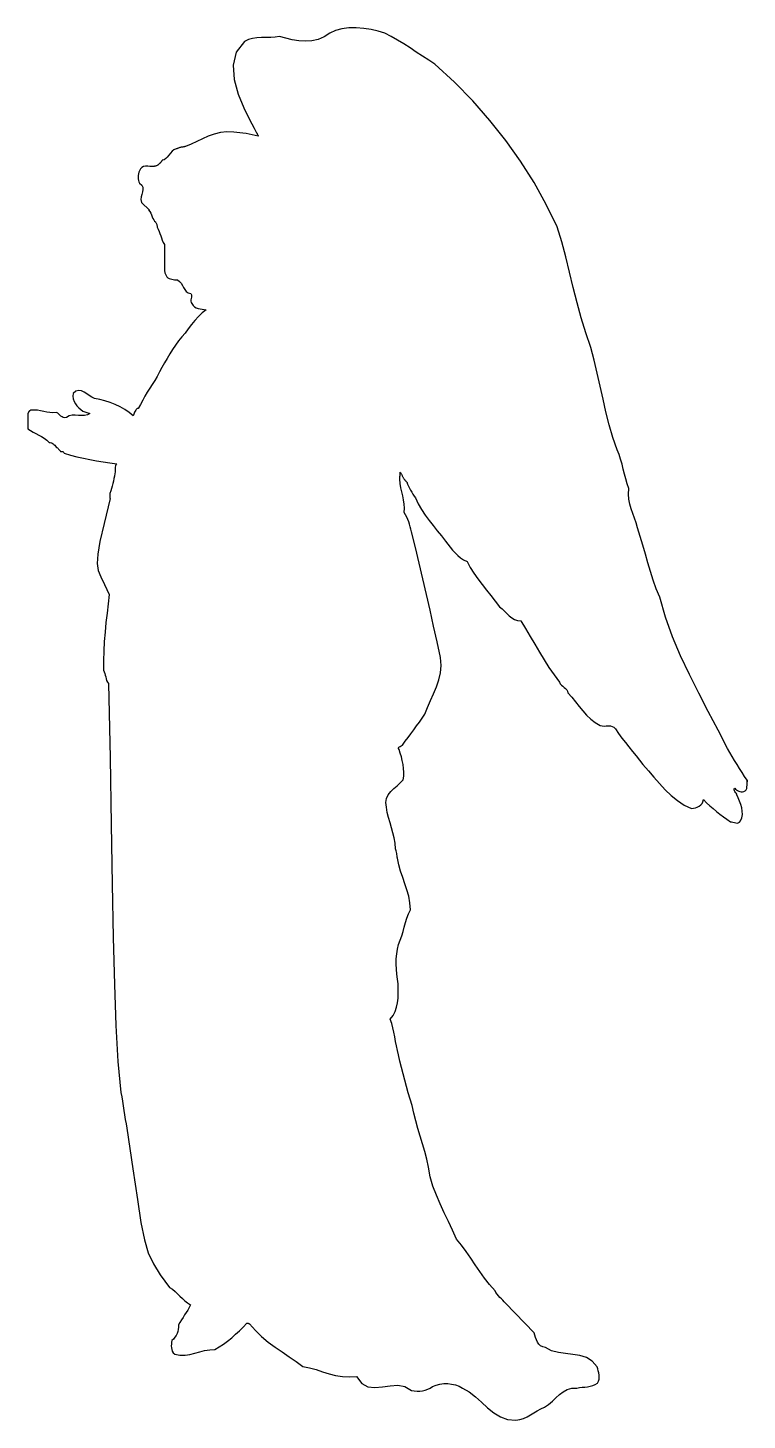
# Model space of a CAD drawing. Extents: x 415 to 1002, y 140 to 1277.
import ezdxf

# ---------------------------------------------------------------- set-up
doc = ezdxf.new("R2010")
doc.units = 0
doc.header["$MEASUREMENT"] = 0
doc.layers.add('Poly', color=3, linetype='CONTINUOUS')

msp = doc.modelspace()

# ---------------------------------------------------------------- linework, layer by layer
at = {"layer": 'Poly', "color": 0, "true_color": 0x000000}
msp.add_lwpolyline([(1002.458, 662.3622), (1000.382908, 665.566764), (998.303703, 668.775278), (996.232865, 671.991971), (994.182875, 675.221075), (992.166213, 678.466819), (990.195359, 681.733434), (988.282795, 685.025151), (986.441, 688.3462), (978.646996, 703.438784), (970.736156, 718.475434), (962.892113, 733.533249), (955.2985, 748.689325), (948.138949, 764.020761), (941.597094, 779.604653), (935.856566, 795.5181), (931.101, 811.8382), (928.240533, 818.72244), (925.734641, 825.738247), (923.487334, 832.850124), (921.402625, 840.022575), (919.384525, 847.220104), (917.337047, 854.407216), (915.164201, 861.548413), (912.77, 868.6082), (911.73532, 872.545413), (910.4605, 876.389028), (909.089492, 880.195261), (907.76625, 884.020325), (906.634727, 887.920436), (905.838875, 891.951809), (905.522648, 896.170659), (905.83, 900.6332), (904.482939, 904.549475), (903.327891, 908.536591), (902.289678, 912.565354), (901.293125, 916.606575), (900.263057, 920.631061), (899.124297, 924.609622), (897.80167, 928.513065), (896.22, 932.3122), (892.762164, 942.438448), (889.777625, 952.762684), (887.139211, 963.232772), (884.71975, 973.796575), (882.39207, 984.401956), (880.029, 994.996778), (877.503367, 1005.528905), (874.688, 1015.9462), (870.561387, 1027.94754), (866.902094, 1040.155669), (863.576691, 1052.510001), (860.45175, 1064.94995), (857.39384, 1077.41493), (854.269531, 1089.844356), (850.945395, 1102.177641), (847.288, 1114.3542), (838.399715, 1132.649231), (828.435344, 1150.5417), (817.419988, 1167.996169), (805.37875, 1184.9772), (792.33673, 1201.449356), (778.319031, 1217.3772), (763.350754, 1232.725294), (747.457, 1247.4582), (742.340566, 1250.609938), (737.255281, 1253.884606), (732.182418, 1257.221759), (727.10325, 1260.56095), (721.999051, 1263.841735), (716.851094, 1267.003669), (711.640652, 1269.986305), (706.349, 1272.7292), (701.144791, 1274.378848), (695.413016, 1275.682325), (689.360076, 1276.577052), (683.192375, 1277.00045), (677.116314, 1276.889942), (671.338297, 1276.18295), (666.064725, 1274.816895), (661.502, 1272.7292), (656.911236, 1269.540579), (652.001828, 1267.478481), (646.854975, 1266.384305), (641.551875, 1266.09945), (636.173729, 1266.465313), (630.801734, 1267.323294), (625.517092, 1268.51479), (620.401, 1269.8812), (616.892238, 1269.311374), (613.223094, 1269.091903), (609.466527, 1269.055925), (605.6955, 1269.036575), (601.982973, 1268.866991), (598.401906, 1268.380309), (595.025262, 1267.409667), (591.926, 1265.7882), (584.981869, 1257.161813), (582.501141, 1246.541669), (583.419436, 1234.82704), (586.672375, 1222.9172), (591.19558, 1211.711423), (595.924672, 1202.108981), (599.795271, 1195.009149), (601.743, 1191.3112), (601.812439, 1191.146673), (601.922391, 1190.913919), (602.067053, 1190.62168), (602.240625, 1190.2787), (602.437307, 1189.89372), (602.651297, 1189.475481), (602.876795, 1189.032727), (603.108, 1188.5742), (600.63198, 1189.187413), (598.137844, 1189.729716), (595.632973, 1190.205854), (593.12475, 1190.620575), (590.620559, 1190.978624), (588.127781, 1191.284747), (585.653801, 1191.54369), (583.206, 1191.7602), (577.486639, 1192.146247), (572.151359, 1191.579325), (567.116619, 1190.274216), (562.298875, 1188.4457), (557.614584, 1186.308559), (552.980203, 1184.077575), (548.312189, 1181.967528), (543.527, 1180.1932), (543.52584, 1180.194446), (543.522781, 1180.197731), (543.518457, 1180.202376), (543.5135, 1180.2077), (543.508543, 1180.213024), (543.504219, 1180.217669), (543.50116, 1180.220954), (543.5, 1180.2222), (543.150848, 1180.069639), (542.787281, 1179.934341), (542.409137, 1179.817253), (542.01625, 1179.719325), (541.608457, 1179.641507), (541.185594, 1179.584747), (540.747496, 1179.549995), (540.294, 1179.5382), (540.252736, 1179.539411), (540.212703, 1179.542638), (540.173537, 1179.54727), (540.134875, 1179.5527), (540.096354, 1179.558317), (540.057609, 1179.563513), (540.018279, 1179.567677), (539.978, 1179.5702), (539.562309, 1179.354626), (539.090906, 1179.168606), (538.580926, 1179.001196), (538.0495, 1178.84145), (537.513762, 1178.678423), (536.990844, 1178.501169), (536.497879, 1178.298743), (536.052, 1178.0602), (534.243832, 1177.333753), (532.685531, 1176.139247), (531.306152, 1174.650061), (530.03475, 1173.039575), (528.800379, 1171.481167), (527.532094, 1170.148216), (526.158949, 1169.2141), (524.61, 1168.8522), (524.463201, 1168.621321), (524.314047, 1168.392856), (524.161775, 1168.167813), (524.005625, 1167.9472), (523.844834, 1167.732024), (523.678641, 1167.523294), (523.506283, 1167.322016), (523.327, 1167.1292), (523.132961, 1166.849915), (522.924437, 1166.584481), (522.702695, 1166.332032), (522.469, 1166.0917), (522.224617, 1165.862618), (521.970812, 1165.643919), (521.708852, 1165.434735), (521.44, 1165.2342), (521.119518, 1164.948122), (520.778516, 1164.701513), (520.418412, 1164.491559), (520.040625, 1164.31545), (519.646572, 1164.170372), (519.237672, 1164.053513), (518.815342, 1163.962059), (518.381, 1163.8932), (518.336039, 1163.885936), (518.291125, 1163.879716), (518.246211, 1163.874268), (518.20125, 1163.869325), (518.156195, 1163.864616), (518.111, 1163.859872), (518.065617, 1163.854823), (518.02, 1163.8492), (516.329646, 1163.799563), (514.568359, 1163.875481), (512.798049, 1163.954071), (511.080625, 1163.91245), (509.477998, 1163.627735), (508.052078, 1162.977044), (506.864775, 1161.837493), (505.978, 1160.0862), (505.510094, 1159.00119), (505.175875, 1157.778497), (504.975344, 1156.463999), (504.9085, 1155.103575), (504.975344, 1153.743104), (505.175875, 1152.428466), (505.510094, 1151.205538), (505.978, 1150.1202), (507.85023, 1148.564987), (508.708906, 1146.848747), (508.825129, 1144.994577), (508.47, 1143.025575), (507.914621, 1140.964839), (507.430094, 1138.835466), (507.28752, 1136.660554), (507.758, 1134.4632), (514.166, 1128.0572), (514.084676, 1128.103036), (514.005344, 1128.1522), (513.927465, 1128.203802), (513.8505, 1128.25695), (513.77391, 1128.310755), (513.697156, 1128.364325), (513.619699, 1128.41677), (513.541, 1128.4672), (514.448547, 1127.091038), (515.217062, 1125.624278), (515.886484, 1124.129886), (516.49675, 1122.670825), (517.087797, 1121.310061), (517.699562, 1120.110559), (518.371984, 1119.135284), (519.145, 1118.4472), (519.082, 1118.4042), (519.40176, 1117.933202), (519.679016, 1117.437278), (519.914482, 1116.919534), (520.108875, 1116.383075), (520.262908, 1115.831007), (520.377297, 1115.266434), (520.452756, 1114.692464), (520.49, 1114.1122), (521.342361, 1112.486895), (522.081203, 1110.771075), (522.747787, 1108.992255), (523.383375, 1107.17795), (524.029229, 1105.355677), (524.726609, 1103.55295), (525.516779, 1101.797286), (526.441, 1100.1162), (526.517092, 1093.360413), (526.496047, 1088.093341), (526.45051, 1084.062292), (526.453125, 1081.014575), (526.576537, 1078.697499), (526.893391, 1076.858372), (527.47633, 1075.244503), (528.398, 1073.6032), (529.299045, 1072.883493), (530.262422, 1072.315919), (531.283994, 1071.885923), (532.359625, 1071.57895), (533.485178, 1071.380446), (534.656516, 1071.275856), (535.869502, 1071.250626), (537.12, 1071.2902), (538.842232, 1069.931952), (540.117922, 1068.333903), (541.118057, 1066.606596), (542.013625, 1064.860575), (542.975615, 1063.206382), (544.175016, 1061.754559), (545.782814, 1060.615651), (547.97, 1059.9002), (548.426119, 1059.037651), (548.537766, 1058.070747), (548.427998, 1057.028725), (548.219875, 1055.940825), (548.036455, 1054.836284), (548.000797, 1053.744341), (548.235959, 1052.694233), (548.865, 1051.7152), (549.851584, 1050.245311), (551.048672, 1049.134216), (552.416643, 1048.323518), (553.915875, 1047.754825), (555.506748, 1047.369741), (557.149641, 1047.109872), (558.804932, 1046.916823), (560.433, 1046.7322), (557.212381, 1044.121382), (554.199172, 1041.158028), (551.349346, 1037.940167), (548.618875, 1034.565825), (545.963732, 1031.13303), (543.339891, 1027.739809), (540.703322, 1024.48419), (538.01, 1021.4642), (535.523486, 1017.896095), (533.132703, 1014.276169), (530.833537, 1010.618884), (528.621875, 1006.9387), (526.493604, 1003.250079), (524.444609, 999.567481), (522.470779, 995.905368), (520.568, 992.2782), (518.466437, 989.05122), (516.4125, 985.810294), (514.405812, 982.557321), (512.446, 979.2942), (510.532688, 976.022829), (508.6655, 972.745106), (506.844062, 969.46293), (505.068, 966.1782), (504.925564, 966.168786), (504.784453, 966.146763), (504.645334, 966.112458), (504.508875, 966.0662), (504.375744, 966.008317), (504.246609, 965.939138), (504.122139, 965.858989), (504.003, 965.7682), (503.459746, 965.237864), (502.961469, 964.5977), (502.50552, 963.874473), (502.08925, 963.09495), (501.710012, 962.285895), (501.365156, 961.474075), (501.052035, 960.686255), (500.768, 959.9492), (497.612076, 962.83796), (494.101109, 965.353466), (490.301932, 967.526057), (486.281375, 969.386075), (482.106271, 970.963858), (477.843453, 972.289747), (473.559752, 973.394081), (469.322, 974.3072), (467.193021, 975.307977), (465.070359, 976.673606), (462.943549, 978.151782), (460.802125, 979.4902), (458.635623, 980.436555), (456.433578, 980.738544), (454.185525, 980.14386), (451.881, 978.4002), (451.676736, 976.072321), (451.952578, 973.892544), (452.637475, 971.858782), (453.660375, 969.96895), (454.950229, 968.220962), (456.435984, 966.612731), (458.046592, 965.142173), (459.711, 963.8072), (465.584, 962.0302), (463.510121, 960.796997), (461.204469, 960.277137), (458.73602, 960.232872), (456.17375, 960.42645), (453.586637, 960.620122), (451.043656, 960.576138), (448.613785, 960.056747), (446.366, 958.8242), (444.962572, 958.577118), (443.784578, 958.713919), (442.773576, 959.151048), (441.871125, 959.80495), (441.018783, 960.592071), (440.158109, 961.428856), (439.230662, 962.231751), (438.178, 962.9172), (435.407193, 962.621632), (432.794859, 962.720153), (430.282627, 963.089729), (427.812125, 963.607325), (425.324982, 964.149905), (422.762828, 964.594434), (420.067291, 964.817878), (417.18, 964.6972), (417.199809, 964.722667), (417.218281, 964.748684), (417.235863, 964.775054), (417.253, 964.801575), (417.270137, 964.82805), (417.287719, 964.854278), (417.306191, 964.880061), (417.326, 964.9052), (417.217246, 964.813661), (417.108469, 964.722075), (416.999645, 964.630489), (416.89075, 964.53895), (416.781762, 964.447505), (416.672656, 964.3562), (416.56341, 964.265083), (416.454, 964.1742), (416.396428, 964.121634), (416.304859, 964.033231), (416.186268, 963.917313), (416.047625, 963.7822), (415.895904, 963.636212), (415.738078, 963.487669), (415.581119, 963.344891), (415.432, 963.2162), (415.420656, 963.189345), (415.39075, 963.118544), (415.348469, 963.018446), (415.3, 962.9037), (415.251531, 962.788954), (415.20925, 962.688856), (415.179344, 962.618055), (415.168, 962.5912), (415.136947, 962.528411), (415.104641, 962.464638), (415.071232, 962.40002), (415.036875, 962.3347), (415.001721, 962.268817), (414.965922, 962.202513), (414.929631, 962.135927), (414.893, 962.0692), (414.890854, 962.044507), (414.887641, 962.020528), (414.883701, 961.997042), (414.879375, 961.973825), (414.875002, 961.950655), (414.870922, 961.927309), (414.867475, 961.903565), (414.865, 961.8792), (414.865, 949.5742), (416.987006, 948.091839), (419.192297, 946.793122), (421.447533, 945.5946), (423.719375, 944.412825), (425.974482, 943.164346), (428.179516, 941.765716), (430.301135, 940.133483), (432.306, 938.1842), (433.224664, 938.279677), (434.06725, 938.139888), (434.841398, 937.80388), (435.55475, 937.3107), (436.214945, 936.699395), (436.829625, 936.009013), (437.40643, 935.278598), (437.953, 934.5472), (438.297449, 934.321546), (438.632594, 934.081278), (438.957379, 933.82669), (439.27075, 933.558075), (439.571652, 933.275725), (439.859031, 932.979934), (440.131832, 932.670995), (440.389, 932.3492), (440.5621, 932.195323), (440.732047, 932.037684), (440.899064, 931.875522), (441.063375, 931.708075), (441.225201, 931.534581), (441.384766, 931.354278), (441.542291, 931.166405), (441.698, 930.9702), (441.713865, 930.950524), (441.729297, 930.930544), (441.744424, 930.910329), (441.759375, 930.88995), (441.774279, 930.869477), (441.789266, 930.848981), (441.804463, 930.828532), (441.82, 930.8082), (442.240973, 930.93621), (442.648469, 931.006153), (443.03848, 931.004776), (443.407, 930.918825), (443.75002, 930.735046), (444.063531, 930.440184), (444.343527, 930.020987), (444.586, 929.4642), (449.743002, 927.958425), (454.943703, 926.625559), (460.198521, 925.438546), (465.517875, 924.370325), (470.912182, 923.393839), (476.391859, 922.482028), (481.967326, 921.607835), (487.649, 920.7442), (486.857039, 920.050327), (486.419688, 919.198028), (486.240992, 918.229034), (486.225, 917.185075), (486.275758, 916.107882), (486.297313, 915.039184), (486.193711, 914.020714), (485.869, 913.0942), (485.580031, 910.929016), (485.227875, 908.807169), (484.812906, 906.724837), (484.3355, 904.6782), (483.796031, 902.663438), (483.194875, 900.676731), (482.532406, 898.714259), (481.809, 896.7722), (481.817492, 896.590665), (481.822563, 896.409106), (481.823977, 896.227595), (481.8215, 896.0462), (481.814898, 895.864993), (481.803937, 895.684044), (481.788383, 895.503423), (481.768, 895.3232), (481.834916, 894.96685), (481.889141, 894.613278), (481.930264, 894.261323), (481.957875, 893.909825), (481.971564, 893.557624), (481.970922, 893.203559), (481.955537, 892.846471), (481.925, 892.4852), (482.135, 892.4482), (477.082223, 872.159727), (473.721656, 857.443356), (471.913074, 847.013282), (471.51625, 839.5837), (472.390957, 833.868805), (474.396969, 828.582794), (477.394059, 822.43986), (481.242, 814.1542), (480.408064, 806.530196), (479.543016, 798.874856), (478.69899, 791.190313), (477.928125, 783.4787), (477.282557, 775.742149), (476.814422, 767.982794), (476.575857, 760.202766), (476.619, 752.4042), (477.297346, 751.091071), (477.782016, 749.704794), (478.145959, 748.272532), (478.462125, 746.82145), (478.803463, 745.378712), (479.242922, 743.971481), (479.853451, 742.626923), (480.708, 741.3722), (482.034406, 680.826358), (483.018625, 626.318403), (483.823406, 577.514315), (484.6115, 534.080075), (485.545656, 495.681663), (486.788625, 461.985059), (488.503156, 432.656245), (490.852, 407.3612), (491.635328, 403.785471), (492.281125, 400.147622), (492.835234, 396.468405), (493.3435, 392.768575), (493.851766, 389.068886), (494.405875, 385.390091), (495.051672, 381.752944), (495.835, 378.1782), (500.688047, 345.039981), (504.317563, 319.857013), (507.264859, 301.062825), (510.07125, 287.09095), (513.278047, 276.374919), (517.426563, 267.348263), (523.058109, 258.444512), (530.714, 248.0972), (533.009564, 246.617255), (535.132078, 244.899513), (537.142021, 243.023239), (539.099875, 241.0677), (541.066119, 239.112161), (543.101234, 237.235888), (545.265701, 235.518145), (547.62, 234.0382), (546.652498, 231.824171), (545.518109, 229.701466), (544.266885, 227.645159), (542.948875, 225.630325), (541.614131, 223.632038), (540.312703, 221.625372), (539.094643, 219.585401), (538.01, 217.4872), (537.984379, 215.594741), (537.773344, 213.785216), (537.374762, 212.058776), (536.7865, 210.415575), (536.006426, 208.855764), (535.032406, 207.379497), (533.862309, 205.986925), (532.494, 204.6782), (532.293809, 203.291772), (532.129219, 201.828153), (532.052332, 200.326964), (532.11525, 198.827825), (532.370074, 197.370358), (532.868906, 195.994184), (533.663848, 194.738925), (534.807, 193.6442), (539.112305, 192.812149), (543.254813, 192.826731), (547.288664, 193.450173), (551.268, 194.4447), (555.246961, 195.57254), (559.279687, 196.595919), (563.42032, 197.277063), (567.723, 197.3782), (571.234195, 199.493973), (574.687312, 201.820262), (578.073773, 204.334145), (581.385, 207.0127), (584.612414, 209.833005), (587.747437, 212.772138), (590.781492, 215.807177), (593.706, 218.9152), (594.082246, 218.906686), (594.417031, 218.881216), (594.718676, 218.838893), (594.9955, 218.779825), (595.255824, 218.704116), (595.507969, 218.611872), (595.760254, 218.503198), (596.021, 218.3782), (600.762531, 212.894805), (605.860688, 207.976794), (611.238313, 203.505173), (616.81825, 199.36095), (622.523344, 195.425134), (628.276437, 191.578731), (634.000375, 187.702751), (639.618, 183.6782), (645.025316, 182.502093), (650.338531, 180.973403), (655.613918, 179.290331), (660.90775, 177.651075), (666.276301, 176.253835), (671.775844, 175.296809), (677.462652, 174.978198), (683.393, 175.4962), (687.633545, 169.699382), (692.727109, 166.930653), (698.442213, 166.297479), (704.547375, 166.907325), (710.811115, 167.867655), (717.001953, 168.285934), (722.888408, 167.269628), (728.239, 163.9262), (730.520541, 163.603639), (732.810203, 163.450216), (735.08292, 163.48469), (737.313625, 163.725825), (739.477252, 164.192382), (741.548734, 164.903122), (743.503006, 165.876807), (745.315, 167.1322), (748.285252, 168.332548), (751.408703, 169.137294), (754.623021, 169.550493), (757.865875, 169.5762), (761.074932, 169.21847), (764.187859, 168.481356), (767.142326, 167.368915), (769.876, 165.8852), (775.420133, 162.863755), (780.56625, 158.8952), (785.49993, 154.417583), (790.40675, 149.86895), (795.472289, 145.687348), (800.882125, 142.310825), (806.821836, 140.177427), (813.477, 139.7252), (816.704275, 140.205616), (819.746078, 141.165716), (822.650373, 142.484526), (825.465125, 144.041075), (828.238299, 145.714389), (831.017859, 147.383497), (833.851771, 148.927425), (836.788, 150.2252), (840.203061, 152.488718), (843.330672, 155.123591), (846.300104, 157.900425), (849.240625, 160.589825), (852.281506, 162.962397), (855.552016, 164.788747), (859.181424, 165.839479), (863.299, 165.8852), (865.411715, 166.273208), (867.591344, 166.550637), (869.804488, 166.790473), (872.01775, 167.0657), (874.19773, 167.449302), (876.311031, 168.014263), (878.324254, 168.833567), (880.204, 169.9802), (881.013734, 171.509298), (881.475187, 173.138169), (881.640484, 174.833555), (881.56175, 176.5622), (881.291109, 178.290845), (880.880687, 179.986231), (880.382609, 181.615102), (879.849, 183.1442), (875.941834, 187.897938), (871.181672, 190.877106), (865.800018, 192.575884), (860.028375, 193.48845), (854.098248, 194.108985), (848.241141, 194.931669), (842.688557, 196.45068), (837.672, 199.1602), (835.444488, 199.621333), (833.654531, 200.547325), (832.239621, 201.852817), (831.13725, 203.45245), (830.28491, 205.260864), (829.620094, 207.1927), (829.080293, 209.162598), (828.603, 211.0852), (805.111, 235.2832), (804.08742, 236.470522), (802.925922, 237.643466), (801.689119, 238.820745), (800.439625, 240.021075), (799.240053, 241.263171), (798.153016, 242.565747), (797.241127, 243.947518), (796.567, 245.4272), (792.053094, 250.49502), (787.914562, 255.771013), (784.042937, 261.180223), (780.32975, 266.6477), (776.666531, 272.098489), (772.944813, 277.457638), (769.056125, 282.650192), (764.892, 287.6012), (761.835008, 294.868839), (758.508437, 302.034372), (755.077148, 309.162475), (751.706, 316.317825), (748.559852, 323.565096), (745.803562, 330.968966), (743.601992, 338.594108), (742.12, 346.5052), (740.750584, 352.960071), (739.107922, 359.277481), (737.285893, 365.503251), (735.378375, 371.6832), (733.479248, 377.863149), (731.682391, 384.088919), (730.081682, 390.406329), (728.771, 396.8612), (727.187455, 401.96453), (725.645641, 407.117466), (724.153912, 412.303425), (722.720625, 417.505825), (721.354135, 422.708085), (720.062797, 427.893622), (718.854967, 433.045854), (717.739, 438.1482), (716.776687, 441.730286), (715.98125, 445.385263), (715.285937, 449.086083), (714.624, 452.8057), (713.928687, 456.517067), (713.13325, 460.193138), (712.170937, 463.806864), (710.975, 467.3312), (713.250145, 470.328647), (714.928969, 473.561841), (716.099059, 476.999432), (716.848, 480.610075), (717.263379, 484.362421), (717.432781, 488.225122), (717.443793, 492.166831), (717.384, 496.1562), (716.719994, 499.957136), (716.212516, 503.965997), (715.884498, 508.107866), (715.758875, 512.307825), (715.85858, 516.490956), (716.206547, 520.582341), (716.825709, 524.507061), (717.739, 528.1902), (719.093445, 531.69846), (720.266437, 535.266778), (721.326836, 538.872339), (722.3435, 542.492325), (723.385289, 546.103921), (724.521062, 549.684309), (725.81968, 553.210675), (727.35, 556.6602), (726.986355, 562.260468), (726.009469, 567.627028), (724.59041, 572.826643), (722.90025, 577.926075), (721.110059, 582.992085), (719.390906, 588.091434), (717.913863, 593.290886), (716.85, 598.6572), (716.670646, 599.665317), (716.520672, 600.681638), (716.379205, 601.697864), (716.225375, 602.7057), (716.038311, 603.696848), (715.797141, 604.663012), (715.480994, 605.595895), (715.069, 606.4872), (714.813824, 610.990473), (714.128969, 615.323075), (713.135441, 619.530802), (711.95425, 623.65945), (710.706402, 627.754817), (709.512906, 631.8627), (708.49477, 636.028895), (707.773, 640.2992), (707.208277, 644.10822), (707.761406, 647.454606), (709.198832, 650.425852), (711.287, 653.10945), (713.792355, 655.592891), (716.481344, 657.963669), (719.12041, 660.309274), (721.476, 662.7172), (721.892574, 665.817399), (721.975656, 668.960981), (721.775285, 672.125048), (721.3415, 675.2867), (720.72434, 678.42304), (719.973844, 681.511169), (719.140051, 684.528188), (718.273, 687.4512), (717.737582, 688.277503), (717.663156, 688.913622), (717.94334, 689.403374), (718.47175, 689.790575), (719.142004, 690.119042), (719.847719, 690.432591), (720.482512, 690.775038), (720.94, 691.1902), (723.165996, 694.224774), (725.431531, 697.313419), (727.726176, 700.443641), (730.0395, 703.60295), (732.361074, 706.778852), (734.680469, 709.958856), (736.987254, 713.13047), (739.271, 716.2812), (741.376383, 721.903749), (743.800375, 727.463778), (746.311742, 733.015487), (748.67925, 738.613075), (750.671664, 744.310741), (752.05775, 750.162684), (752.606273, 756.223104), (752.086, 762.5462), (749.170668, 775.4331), (746.282594, 788.328028), (743.398785, 801.222698), (740.49625, 814.108825), (737.551996, 826.978124), (734.543031, 839.822309), (731.446363, 852.633096), (728.239, 865.4022), (727.803795, 867.461706), (727.295734, 869.500434), (726.708525, 871.514202), (726.035875, 873.498825), (725.27149, 875.45012), (724.409078, 877.363903), (723.442346, 879.235991), (722.365, 881.0622), (722.540838, 884.597167), (722.332641, 888.021684), (721.840592, 891.375304), (721.164875, 894.697575), (720.405674, 898.02805), (719.663172, 901.406278), (719.037553, 904.871811), (718.629, 908.4642), (718.698457, 909.178903), (718.762781, 909.893513), (718.823027, 910.608028), (718.88025, 911.32245), (718.935504, 912.036778), (718.989844, 912.751013), (719.044324, 913.465153), (719.1, 914.1792), (719.332193, 913.713774), (719.567984, 913.249731), (719.805814, 912.787048), (720.044125, 912.3257), (720.281357, 911.865665), (720.515953, 911.406919), (720.746354, 910.949438), (720.971, 910.4932), (721.15282, 910.129718), (721.346875, 909.764091), (721.552555, 909.39905), (721.76925, 909.037325), (721.996352, 908.681647), (722.23325, 908.334747), (722.479336, 907.999354), (722.734, 907.6782), (722.919857, 907.465604), (723.117609, 907.259372), (723.32415, 907.05771), (723.536375, 906.858825), (723.751178, 906.660925), (723.965453, 906.462216), (724.176096, 906.260905), (724.38, 906.0552), (725.029039, 904.341675), (725.781812, 902.657247), (726.619805, 900.998764), (727.5245, 899.363075), (728.477383, 897.747026), (729.459938, 896.147466), (730.453648, 894.561241), (731.44, 892.9852), (733.81717, 888.157343), (736.506984, 883.525528), (739.45515, 879.052268), (742.607375, 874.700075), (745.909365, 870.43146), (749.306828, 866.208934), (752.745471, 861.995011), (756.171, 857.7522), (758.080994, 855.362132), (759.972203, 852.913716), (761.892592, 850.482011), (763.890125, 848.142075), (766.012768, 845.968968), (768.308484, 844.037747), (770.82524, 842.423471), (773.611, 841.2012), (776.233076, 836.282339), (779.232109, 831.513747), (782.518557, 826.862038), (786.002875, 822.293825), (789.595521, 817.775721), (793.206953, 813.274341), (796.747627, 808.756296), (800.128, 804.1882), (802.205584, 802.414118), (804.203984, 800.504356), (806.177424, 798.573641), (808.180125, 796.7367), (810.266311, 795.108259), (812.490203, 793.803044), (814.906025, 792.935782), (817.568, 792.6212), (821.395689, 786.253294), (825.167141, 779.84995), (828.926053, 773.442481), (832.716125, 767.0622), (836.581057, 760.740419), (840.564547, 754.50845), (844.710295, 748.397606), (849.062, 742.4392), (849.812525, 741.210237), (850.796641, 740.150247), (851.914279, 739.194577), (853.065375, 738.278575), (854.149861, 737.337589), (855.067672, 736.306966), (855.71874, 735.122054), (856.003, 733.7182), (859.214715, 730.149534), (862.247344, 726.449184), (865.205113, 722.719374), (868.19225, 719.062325), (871.31298, 715.580261), (874.671531, 712.375403), (878.372129, 709.549975), (882.519, 707.2062), (884.061178, 706.806686), (885.713922, 706.711591), (887.420924, 706.774956), (889.125875, 706.850825), (890.772467, 706.793241), (892.304391, 706.456247), (893.665338, 705.693886), (894.799, 704.3602), (897.36751, 700.594932), (900.103141, 696.896684), (902.955795, 693.248663), (905.875375, 689.634075), (908.811783, 686.036128), (911.714922, 682.438028), (914.534693, 678.822983), (917.221, 675.1742), (921.823729, 670.112417), (926.351141, 664.906622), (930.895076, 659.713272), (935.547375, 654.688825), (940.399877, 649.989737), (945.544422, 645.772466), (951.07285, 642.193468), (957.077, 639.4092), (958.599361, 639.612854), (960.180141, 639.972872), (961.744256, 640.51221), (963.216625, 641.253825), (964.522166, 642.220675), (965.585797, 643.435716), (966.332436, 644.921905), (966.687, 646.7022), (969.313883, 644.105636), (971.98675, 641.637684), (974.70143, 639.27771), (977.45375, 637.005075), (980.239539, 634.799143), (983.054625, 632.639278), (985.894836, 630.504843), (988.756, 628.3752), (989.79307, 628.362663), (990.884563, 628.139341), (992.001273, 627.828292), (993.114, 627.552575), (994.193539, 627.435249), (995.210688, 627.599372), (996.136242, 628.168003), (996.941, 629.2642), (998.05217, 631.853288), (998.523109, 634.525403), (998.464338, 637.247323), (997.986375, 639.985825), (997.19974, 642.707686), (996.214953, 645.379684), (995.142533, 647.968596), (994.093, 650.4412), (993.980338, 651.160319), (993.590141, 651.854091), (993.045467, 652.531011), (992.469375, 653.199575), (991.984924, 653.86828), (991.715172, 654.545622), (991.783178, 655.240096), (992.312, 655.9602), (993.020158, 655.158391), (993.803328, 654.487856), (994.653178, 653.946555), (995.561375, 653.53245), (996.519588, 653.243501), (997.519484, 653.077669), (998.552732, 653.032915), (999.611, 653.1072), (1000.791658, 653.775374), (1001.582328, 654.679153), (1002.060178, 655.77055), (1002.302375, 657.001575), (1002.386088, 658.324241), (1002.388484, 659.690559), (1002.386732, 661.052542), (1002.458, 662.3622), (1002.386732, 661.052542), (1002.458, 662.3622)], dxfattribs=at)

doc.saveas('drawing.dxf')
